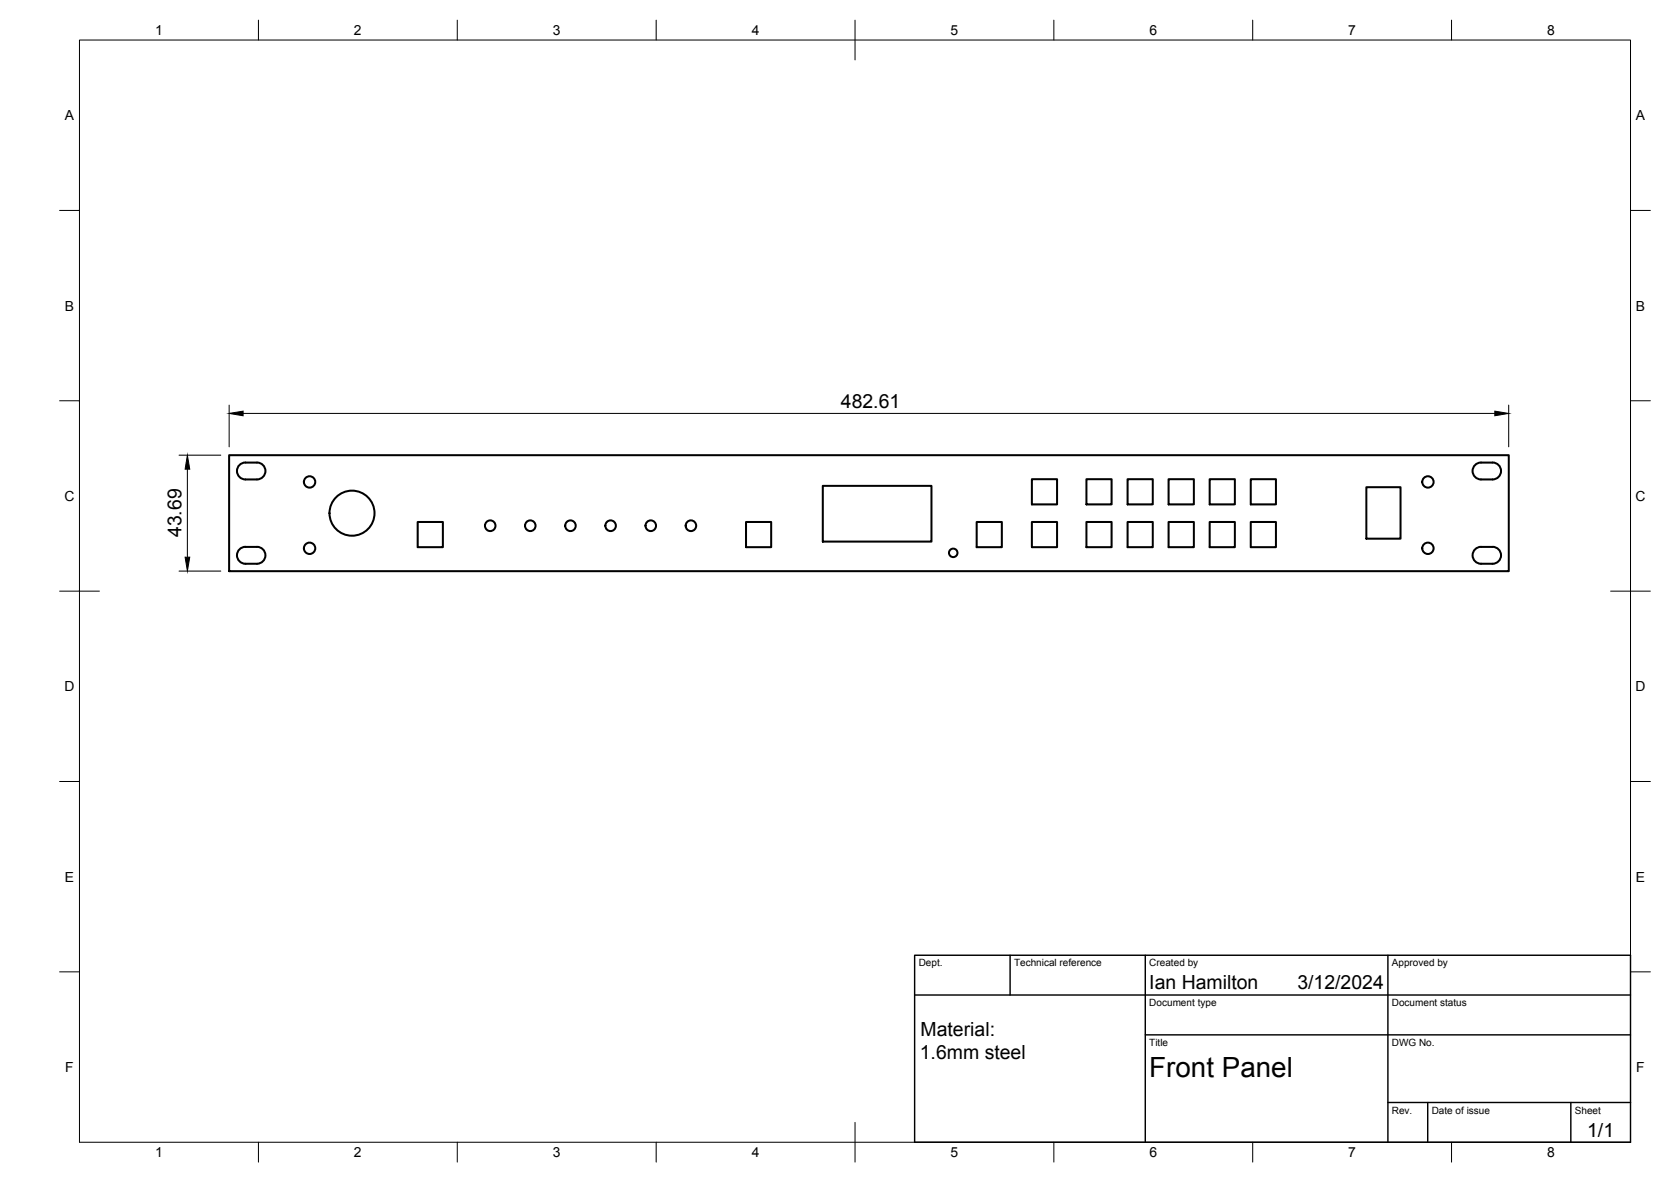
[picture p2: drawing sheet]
<svg xmlns="http://www.w3.org/2000/svg" width="420mm" height="297mm" viewBox="0 0 420 297" stroke-linecap="round" stroke-linejoin="round" font-family="sans-serif">
<defs><g id="words">
<text font-size="7" x="289" y="270.6">Front Panel</text>
<g font-size="4.9">
<text x="211.4" y="102.4">482.61</text>
<text x="45.7" y="135" transform="rotate(-90 45.7 135)">43.69</text>
<text x="289" y="248.5">Ian Hamilton</text>
<text x="326.2" y="248.5">3/12/2024</text>
<text x="231.5" y="260.4">Material:</text>
<text x="231.3" y="266.2">1.6mm steel</text>
<text x="399.1" y="285.7">1/1</text>
</g>
<g font-size="3.5">
<text x="39" y="8.8">1</text>
<text x="89" y="8.8">2</text>
<text x="139" y="8.8">3</text>
<text x="189" y="8.8">4</text>
<text x="239" y="8.8">5</text>
<text x="289" y="8.8">6</text>
<text x="339" y="8.8">7</text>
<text x="389" y="8.8">8</text>
<text x="16.3" y="30.2">A</text>
<text x="411.3" y="30.2">A</text>
<text x="16.3" y="78">B</text>
<text x="411.3" y="78">B</text>
<text x="16.2" y="125.9">C</text>
<text x="411.2" y="125.9">C</text>
<text x="16.2" y="173.7">D</text>
<text x="411.2" y="173.7">D</text>
<text x="16.3" y="221.6">E</text>
<text x="411.3" y="221.6">E</text>
<text x="16.4" y="269.4">F</text>
<text x="411.4" y="269.4">F</text>
<text x="39" y="290.8">1</text>
<text x="89" y="290.8">2</text>
<text x="139" y="290.8">3</text>
<text x="189" y="290.8">4</text>
<text x="239" y="290.8">5</text>
<text x="289" y="290.8">6</text>
<text x="339" y="290.8">7</text>
<text x="389" y="290.8">8</text>
</g>
<g font-size="2.5">
<text x="231" y="242.9">Dept.</text>
<text x="255" y="242.9">Technical reference</text>
<text x="289" y="242.9">Created by</text>
<text x="350" y="242.9">Approved by</text>
<text x="289" y="252.8">Document type</text>
<text x="350" y="252.8">Document status</text>
<text x="289" y="262.9">Title</text>
<text x="350" y="262.9">DWG No.</text>
<text x="350" y="279.9">Rev.</text>
<text x="360" y="279.9">Date of issue</text>
<text x="396" y="279.9">Sheet</text>
</g>
</g></defs>
<g fill="none" stroke="#000" stroke-width=".51">
<path d="M57.6 114.4h321.8v29.1h-321.8zM60.2 116.9l.9-.6 3.5-.1a2.13 2.13 0 0 1 2.1 2.2 2.13 2.13 0 0 1-2.1 2.1h-2.9a2.13 2.13 0 0 1-2-1.3 2.13 2.13 0 0 1 .5-2.3zM370.9 116.9l.9-.6 3.5-.1a2.13 2.13 0 0 1 2.1 2.2 2.13 2.13 0 0 1-2.1 2.1h-2.9a2.13 2.13 0 0 1-2-1.3 2.13 2.13 0 0 1 .5-2.3zM60.2 138l.9-.5 3.5-.1a2.13 2.13 0 0 1 2.1 2.2 2.13 2.13 0 0 1-2.1 2.1h-2.9a2.13 2.13 0 0 1-2-1.3 2.13 2.13 0 0 1 .5-2.4zM105 131.2h6.4v6.3h-6.4zM187.6 131.2h6.3v6.3h-6.3zM206.9 122.1h27.3v14h-27.3zM245.6 131.2h6.3v6.3h-6.3zM259.5 131.2h6.3v6.3h-6.3zM259.5 120.4h6.3v6.4h-6.3zM273.2 120.4h6.3v6.4h-6.3zM273.2 131.2h6.3v6.3h-6.3z"/>
<path d="M283.5 120.4h6.4v6.4h-6.4zM283.5 131.2h6.4v6.3h-6.4zM293.8 120.4h6.4v6.4h-6.4zM293.8 131.2h6.4v6.3h-6.4zM304.2 131.2h6.3v6.3h-6.3zM304.2 120.4h6.3v6.4h-6.3zM314.5 120.4h6.3v6.4h-6.3zM314.5 131.2h6.3v6.3h-6.3zM343.6 122.4h8.5v13h-8.5zM370.9 138l.9-.5 3.5-.1a2.13 2.13 0 0 1 2.1 2.2 2.13 2.13 0 0 1-2.1 2.1h-2.9a2.13 2.13 0 0 1-2-1.3 2.13 2.13 0 0 1 .5-2.4z"/>
<circle cx="77.8" cy="137.8" r="1.43"/>
<circle cx="77.8" cy="121.1" r="1.43"/>
<circle cx="88.5" cy="129" r="5.7"/>
<circle cx="123.3" cy="132.1" r="1.33"/>
<circle cx="133.4" cy="132.1" r="1.33"/>
<circle cx="143.4" cy="132.1" r="1.33"/>
<circle cx="153.5" cy="132.1" r="1.33"/>
<circle cx="163.6" cy="132.1" r="1.33"/>
<circle cx="173.7" cy="132.1" r="1.33"/>
<circle cx="239.7" cy="138.9" r="1.07"/>
<circle cx="359" cy="137.8" r="1.43"/>
<circle cx="359" cy="121.1" r="1.43"/>
</g>
<g fill="none" stroke="#000" stroke-width=".25">
<path d="M20 10.1h390v276.9h-390zM65 5.1v5M115 5.1v5M165 5.1v5M215 5.1v10M265 5.1v5M315 5.1v5M365 5.1v5M15 52.9h5M410 52.9h5M15 100.7h5M45 114.4h10.5"/>
<path d="M47.1 117.9v22.1M57.6 101.8v10.5M61.1 103.9h314.8M379.3 101.8v10.5M410 100.7h5M15 148.6h10M45 143.5h10.5M405 148.6h10M15 196.4h5M410 196.4h5M15 244.2h5M410 244.2h5"/>
<path d="M65 287v5M115 287v5M165 287v5M215 282.1v9.9M265 287v5M315 287v5M365 287v5"/>
</g>
<path d="M230 240.1h180v46.9h-180zM230 250h180M254 240.1v9.9M288 240.1v46.9M349 240.1v46.9M288 260.1h122M349 277.1h61M359 277.1v9.9M395 277.1v9.9" fill="none" stroke="#000" stroke-width=".36"/>
<path d="M47.1 114.4l.6 3.5h-1.2zM57.6 103.9l3.5-.6v1.2zM375.9 103.3l3.4 .6-3.4 .6zM46.5 140h1.2l-.6 3.5z" fill="#000" stroke="#000" stroke-width=".25"/>
<use href="#words"/>
</svg>
